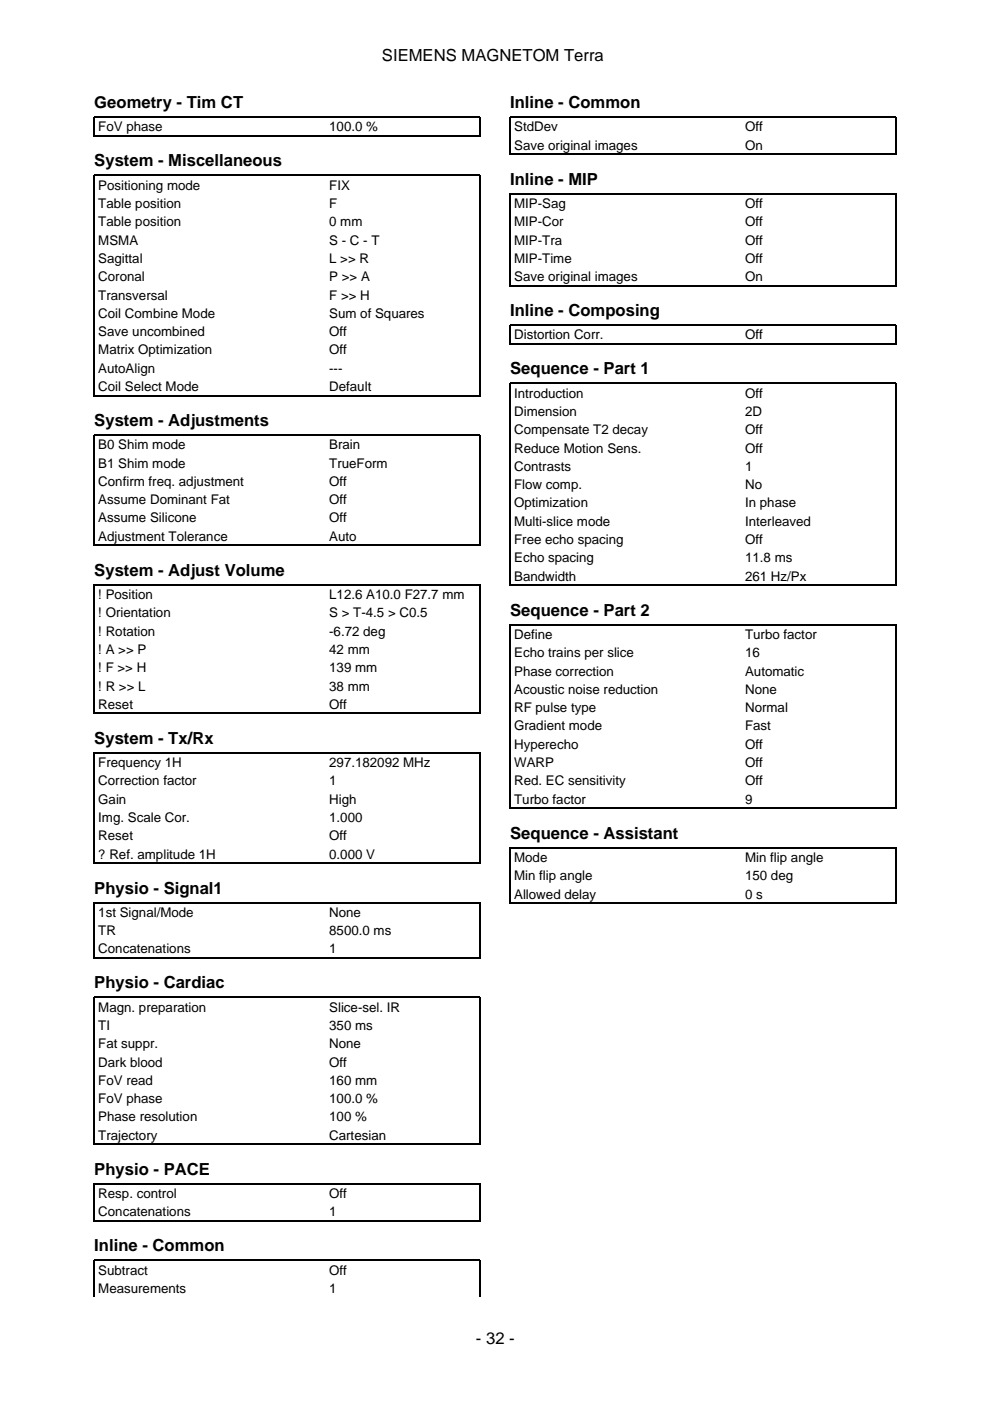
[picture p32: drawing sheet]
<svg xmlns="http://www.w3.org/2000/svg" width="210mm" height="297mm" viewBox="0 0 210 297" stroke-linecap="round" stroke-linejoin="round" font-family="sans-serif">
<defs><g id="words">
<g font-size="3.5">
<text x="81" y="12.9">SIEMENS MAGNETOM Terra</text>
<text x="20" y="22.9">Geometry - Tim CT</text>
<text x="108.2" y="22.9">Inline - Common</text>
<text x="20" y="35.3">System - Miscellaneous</text>
<text x="108.2" y="39.2">Inline - MIP</text>
<text x="108.2" y="67">Inline - Composing</text>
<text x="108.2" y="79.4">Sequence - Part 1</text>
<text x="20" y="90.3">System - Adjustments</text>
<text x="20" y="122.1">System - Adjust Volume</text>
<text x="108.2" y="130.5">Sequence - Part 2</text>
<text x="20" y="157.7">System - Tx/Rx</text>
<text x="108.2" y="177.8">Sequence - Assistant</text>
<text x="20" y="189.4">Physio - Signal1</text>
<text x="20" y="209.5">Physio - Cardiac</text>
<text x="20" y="249.1">Physio - PACE</text>
<text x="20" y="265.3">Inline - Common</text>
<text x="100.9" y="284.9">- 32 -</text>
</g>
<g font-size="2.8">
<text x="20.8" y="27.9">FoV phase</text>
<text x="69.8" y="27.9">100.0 %</text>
<text x="109" y="27.9">StdDev</text>
<text x="158" y="27.9">Off</text>
<text x="109" y="31.7">Save original images</text>
<text x="158" y="31.7">On</text>
<text x="20.8" y="40.2">Positioning mode</text>
<text x="69.8" y="40.2">FIX</text>
<text x="20.8" y="44.1">Table position</text>
<text x="20.8" y="48">Table position</text>
<text x="69.8" y="44.1">F</text>
<text x="69.8" y="48">0 mm</text>
<text x="109" y="44.1">MIP-Sag</text>
<text x="109" y="48">MIP-Cor</text>
<text x="158" y="44.1">Off</text>
<text x="158" y="48">Off</text>
<text x="20.8" y="51.9">MSMA</text>
<text x="69.8" y="51.9">S - C - T</text>
<text x="109" y="51.9">MIP-Tra</text>
<text x="158" y="51.9">Off</text>
<text x="20.8" y="55.7">Sagittal</text>
<text x="20.8" y="59.6">Coronal</text>
<text x="69.8" y="55.7">L &gt;&gt; R</text>
<text x="69.8" y="59.6">P &gt;&gt; A</text>
<text x="109" y="55.7">MIP-Time</text>
<text x="109" y="59.6">Save original images</text>
<text x="158" y="55.7">Off</text>
<text x="158" y="59.6">On</text>
<text x="20.8" y="63.5">Transversal</text>
<text x="69.8" y="63.5">F &gt;&gt; H</text>
<text x="20.8" y="67.4">Coil Combine Mode</text>
<text x="20.8" y="71.3">Save uncombined</text>
<text x="69.8" y="67.4">Sum of Squares</text>
<text x="69.8" y="71.3">Off</text>
<text x="109" y="72">Distortion Corr.</text>
<text x="158" y="72">Off</text>
<text x="20.8" y="75.1">Matrix Optimization</text>
<text x="69.8" y="75.1">Off</text>
<text x="20.8" y="79">AutoAlign</text>
<text x="20.8" y="82.9">Coil Select Mode</text>
<text x="69.8" y="79">---</text>
<text x="69.8" y="82.9">Default</text>
<text x="109" y="84.3">Introduction</text>
<text x="109" y="88.2">Dimension</text>
<text x="158" y="84.3">Off</text>
<text x="158" y="88.2">2D</text>
<text x="20.8" y="95.2">B0 Shim mode</text>
<text x="69.8" y="95.2">Brain</text>
<text x="109" y="92.1">Compensate T2 decay</text>
<text x="109" y="96">Reduce Motion Sens.</text>
<text x="158" y="92.1">Off</text>
<text x="158" y="96">Off</text>
<text x="20.8" y="99.1">B1 Shim mode</text>
<text x="69.8" y="99.1">TrueForm</text>
<text x="109" y="99.8">Contrasts</text>
<text x="158" y="99.8">1</text>
<text x="20.8" y="103">Confirm freq. adjustment</text>
<text x="20.8" y="106.9">Assume Dominant Fat</text>
<text x="69.8" y="103">Off</text>
<text x="69.8" y="106.9">Off</text>
<text x="109" y="103.7">Flow comp.</text>
<text x="109" y="107.6">Optimization</text>
<text x="158" y="103.7">No</text>
<text x="158" y="107.6">In phase</text>
<text x="20.8" y="110.8">Assume Silicone</text>
<text x="69.8" y="110.8">Off</text>
<text x="109" y="111.5">Multi-slice mode</text>
<text x="158" y="111.5">Interleaved</text>
<text x="20.8" y="114.7">Adjustment Tolerance</text>
<text x="69.8" y="114.7">Auto</text>
<text x="109" y="115.4">Free echo spacing</text>
<text x="109" y="119.2">Echo spacing</text>
<text x="158" y="115.4">Off</text>
<text x="158" y="119.2">11.8 ms</text>
<text x="109" y="123.1">Bandwidth</text>
<text x="158" y="123.1">261 Hz/Px</text>
<text x="20.8" y="127">! Position</text>
<text x="20.8" y="130.9">! Orientation</text>
<text x="69.8" y="127">L12.6 A10.0 F27.7 mm</text>
<text x="69.8" y="130.9">S &gt; T-4.5 &gt; C0.5</text>
<text x="20.8" y="134.8">! Rotation</text>
<text x="69.8" y="134.8">-6.72 deg</text>
<text x="109" y="135.5">Define</text>
<text x="158" y="135.5">Turbo factor</text>
<text x="20.8" y="138.6">! A &gt;&gt; P</text>
<text x="20.8" y="142.5">! F &gt;&gt; H</text>
<text x="69.8" y="138.6">42 mm</text>
<text x="69.8" y="142.5">139 mm</text>
<text x="109" y="139.3">Echo trains per slice</text>
<text x="109" y="143.2">Phase correction</text>
<text x="158" y="139.3">16</text>
<text x="158" y="143.2">Automatic</text>
<text x="20.8" y="146.4">! R &gt;&gt; L</text>
<text x="69.8" y="146.4">38 mm</text>
<text x="109" y="147.1">Acoustic noise reduction</text>
<text x="158" y="147.1">None</text>
<text x="20.8" y="150.3">Reset</text>
<text x="69.8" y="150.3">Off</text>
<text x="109" y="151">RF pulse type</text>
<text x="109" y="154.9">Gradient mode</text>
<text x="158" y="151">Normal</text>
<text x="158" y="154.9">Fast</text>
<text x="109" y="158.7">Hyperecho</text>
<text x="158" y="158.7">Off</text>
<text x="20.8" y="162.6">Frequency 1H</text>
<text x="20.8" y="166.5">Correction factor</text>
<text x="69.8" y="162.6">297.182092 MHz</text>
<text x="69.8" y="166.5">1</text>
<text x="109" y="162.6">WARP</text>
<text x="109" y="166.5">Red. EC sensitivity</text>
<text x="158" y="162.6">Off</text>
<text x="158" y="166.5">Off</text>
<text x="20.8" y="170.4">Gain</text>
<text x="69.8" y="170.4">High</text>
<text x="109" y="170.4">Turbo factor</text>
<text x="158" y="170.4">9</text>
<text x="20.8" y="174.3">Img. Scale Cor.</text>
<text x="20.8" y="178.2">Reset</text>
<text x="69.8" y="174.3">1.000</text>
<text x="69.8" y="178.2">Off</text>
<text x="20.8" y="182">? Ref. amplitude 1H</text>
<text x="69.8" y="182">0.000 V</text>
<text x="109" y="182.7">Mode</text>
<text x="158" y="182.7">Min flip angle</text>
<text x="109" y="186.6">Min flip angle</text>
<text x="109" y="190.5">Allowed delay</text>
<text x="158" y="186.6">150 deg</text>
<text x="158" y="190.5">0 s</text>
<text x="20.8" y="194.4">1st Signal/Mode</text>
<text x="69.8" y="194.4">None</text>
<text x="20.8" y="198.3">TR</text>
<text x="20.8" y="202.1">Concatenations</text>
<text x="69.8" y="198.3">8500.0 ms</text>
<text x="69.8" y="202.1">1</text>
<text x="20.8" y="214.5">Magn. preparation</text>
<text x="69.8" y="214.5">Slice-sel. IR</text>
<text x="20.8" y="218.4">TI</text>
<text x="69.8" y="218.4">350 ms</text>
<text x="20.8" y="222.2">Fat suppr.</text>
<text x="20.8" y="226.1">Dark blood</text>
<text x="69.8" y="222.2">None</text>
<text x="69.8" y="226.1">Off</text>
<text x="20.8" y="230">FoV read</text>
<text x="20.8" y="233.9">FoV phase</text>
<text x="69.8" y="230">160 mm</text>
<text x="69.8" y="233.9">100.0 %</text>
<text x="20.8" y="237.8">Phase resolution</text>
<text x="69.8" y="237.8">100 %</text>
<text x="20.8" y="241.7">Trajectory</text>
<text x="69.8" y="241.7">Cartesian</text>
<text x="20.8" y="254">Resp. control</text>
<text x="20.8" y="257.9">Concatenations</text>
<text x="69.8" y="254">Off</text>
<text x="69.8" y="257.9">1</text>
<text x="20.8" y="270.2">Subtract</text>
<text x="20.8" y="274.1">Measurements</text>
<text x="69.8" y="270.2">Off</text>
<text x="69.8" y="274.1">1</text>
</g>
</g></defs>
<g fill="none" stroke="#000" stroke-width=".26">
<path d="M20 29v-4.2h81.8v4.2M20.1 28.9h81.6M108.2 32.9v-8.1h81.8v8.1M108.3 32.7h81.6M108.2 60.7v-19.6h81.8v19.6M108.2 73.1v-4.2h81.8v4.2M108.3 60.6h81.6M108.3 73h81.6M20 84v-46.8h81.8v46.8M20.1 83.9h81.6M20 115.8v-23.6h81.8v23.6M20.1 115.6h81.6"/>
<path d="M108.2 124.2v-42.9h81.8v42.9M108.3 124.1h81.6M20 151.4v-27.4h81.8v27.4M20.1 151.3h81.6M108.2 171.5v-39.1h81.8v39.1M108.3 171.4h81.6M20 183.2v-23.6h81.8v23.6M20.1 183h81.6M108.2 191.6v-11.9h81.8v11.9M108.3 191.5h81.6M20 203.3v-11.9h81.8v11.9M20.1 203.1h81.6"/>
<path d="M20 242.8v-31.3h81.8v31.3M20 259v-8h81.8v8M20.1 242.6h81.6M20.1 258.9h81.6M20 275v-7.8h81.8v7.8"/>
</g>
<use href="#words"/>
</svg>
